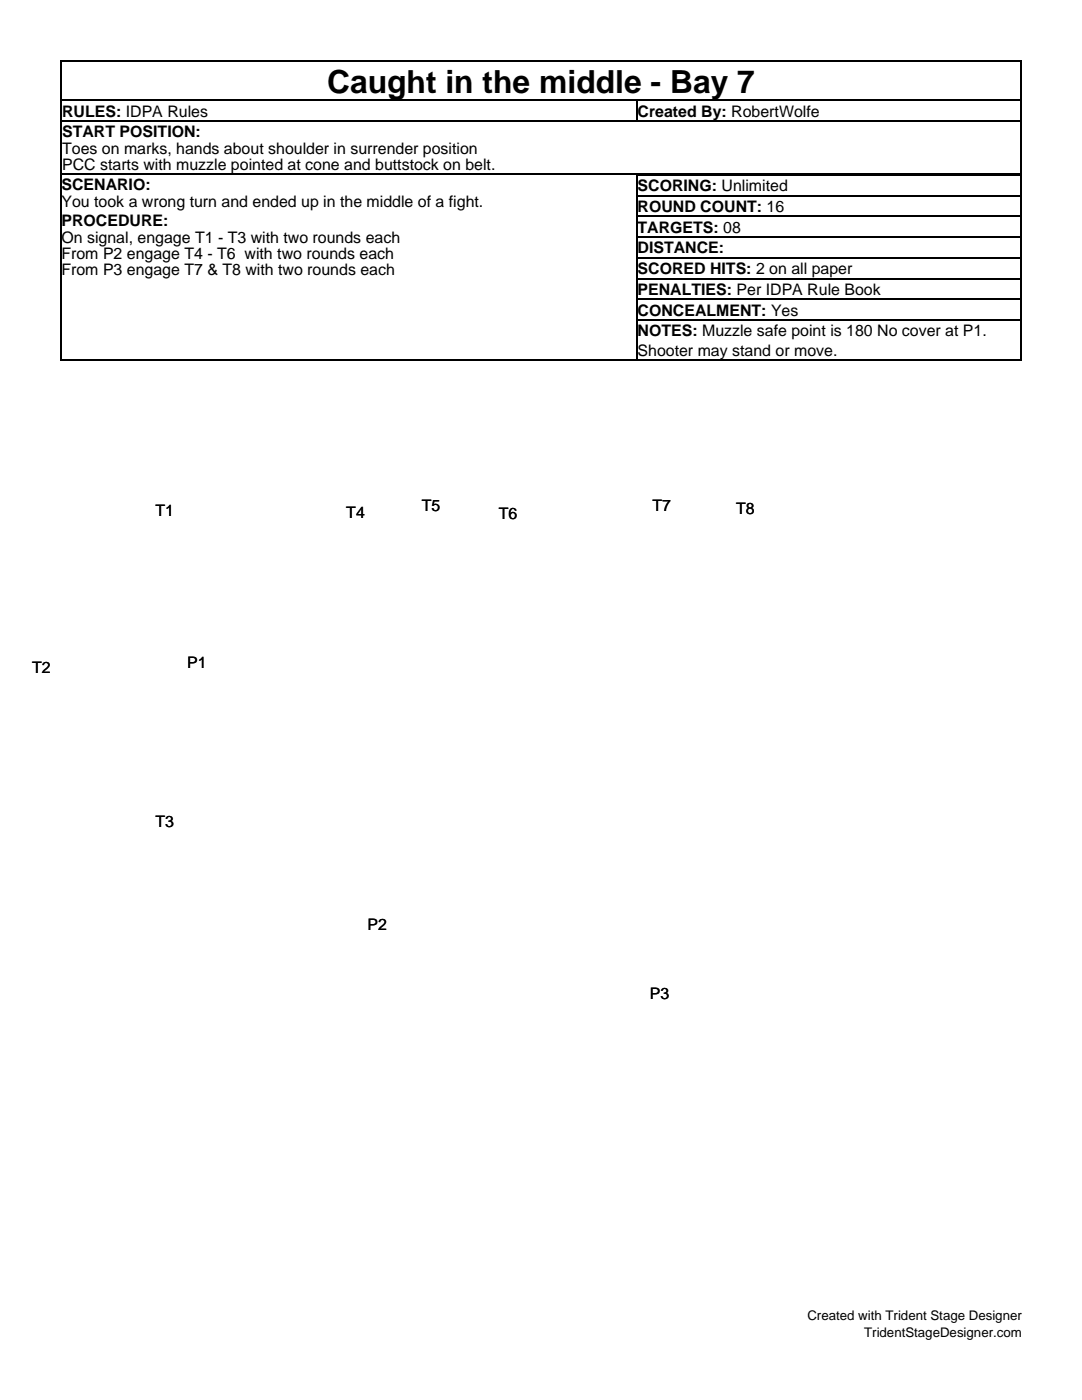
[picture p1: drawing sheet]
<svg xmlns="http://www.w3.org/2000/svg" width="216mm" height="279mm" viewBox="0 0 216 279" stroke-linecap="round" stroke-linejoin="round" font-family="sans-serif">
<defs><g id="words">
<text font-size="6.3" x="65.3" y="18.5">Caught in the middle - Bay 7</text>
<g font-size="3.2">
<text x="12.4" y="23.3">RULES: IDPA Rules</text>
<text x="127.2" y="23.3">Created By: RobertWolfe</text>
<text x="12.4" y="27.4">START POSITION:</text>
<text x="12.4" y="30.8">Toes on marks, hands about shoulder in surrender position</text>
<text x="12.4" y="34">PCC starts with muzzle pointed at cone and buttstock on belt.</text>
<text x="12.3" y="38">SCENARIO:</text>
<text x="12.3" y="41.4">You took a wrong turn and ended up in the middle of a fight.</text>
<text x="127.2" y="38.1">SCORING: Unlimited</text>
<text x="12.3" y="45.1">PROCEDURE:</text>
<text x="127.2" y="42.3">ROUND COUNT: 16</text>
<text x="127.2" y="46.4">TARGETS: 08</text>
<text x="12.3" y="48.5">On signal, engage T1 - T3 with two rounds each</text>
<text x="12.3" y="51.7">From P2 engage T4 - T6 with two rounds each</text>
<text x="127.2" y="50.6">DISTANCE:</text>
<text x="12.3" y="54.9">From P3 engage T7 &amp; T8 with two rounds each</text>
<text x="127.2" y="54.7">SCORED HITS: 2 on all paper</text>
<text x="127.2" y="58.8">PENALTIES: Per IDPA Rule Book</text>
<text x="127.2" y="63">CONCEALMENT: Yes</text>
<text x="127.2" y="67.1">NOTES: Muzzle safe point is 180 No cover at P1.</text>
<text x="127.2" y="71">Shooter may stand or move.</text>
<text x="31" y="103.1">T1</text>
<text x="69.1" y="103.3">T4</text>
<text x="84.2" y="102">T5</text>
<text x="99.5" y="103.6">T6</text>
<text x="130.2" y="102">T7</text>
<text x="146.9" y="102.5">T8</text>
<text x="6.4" y="134.3">T2</text>
<text x="37.3" y="133.2">P1</text>
<text x="31" y="165">T3</text>
<text x="73.3" y="185.6">P2</text>
<text x="129.7" y="199.4">P3</text>
</g>
<g font-size="2.6">
<text x="161.1" y="263.5">Created with Trident Stage Designer</text>
<text x="172.4" y="266.8">TridentStageDesigner.com</text>
</g>
</g></defs>
<g fill="none" stroke="#000" stroke-width=".26">
<path d="M12.1 12.3h191.7M12.3 12.1v59.8M127.1 19.9v4.4M203.6 12.1v59.9M12.1 20h191.7M12.1 24.2h191.7M12.1 34.8h191.7M127 34.9h76.8M127 39h76.8M127.1 34.8v37.2M127 43.2h76.8M127 47.3h76.8"/>
<path d="M127 51.5h76.8M127 55.6h76.8M127 59.7h76.8M12.1 71.9h191.7M127 63.9h76.8"/>
</g>
<path d="M12.1 71.9h.3v.1h-.3zM203.5 71.9h.3v.1h-.3z" fill="#000"/>
<use href="#words"/>
</svg>
